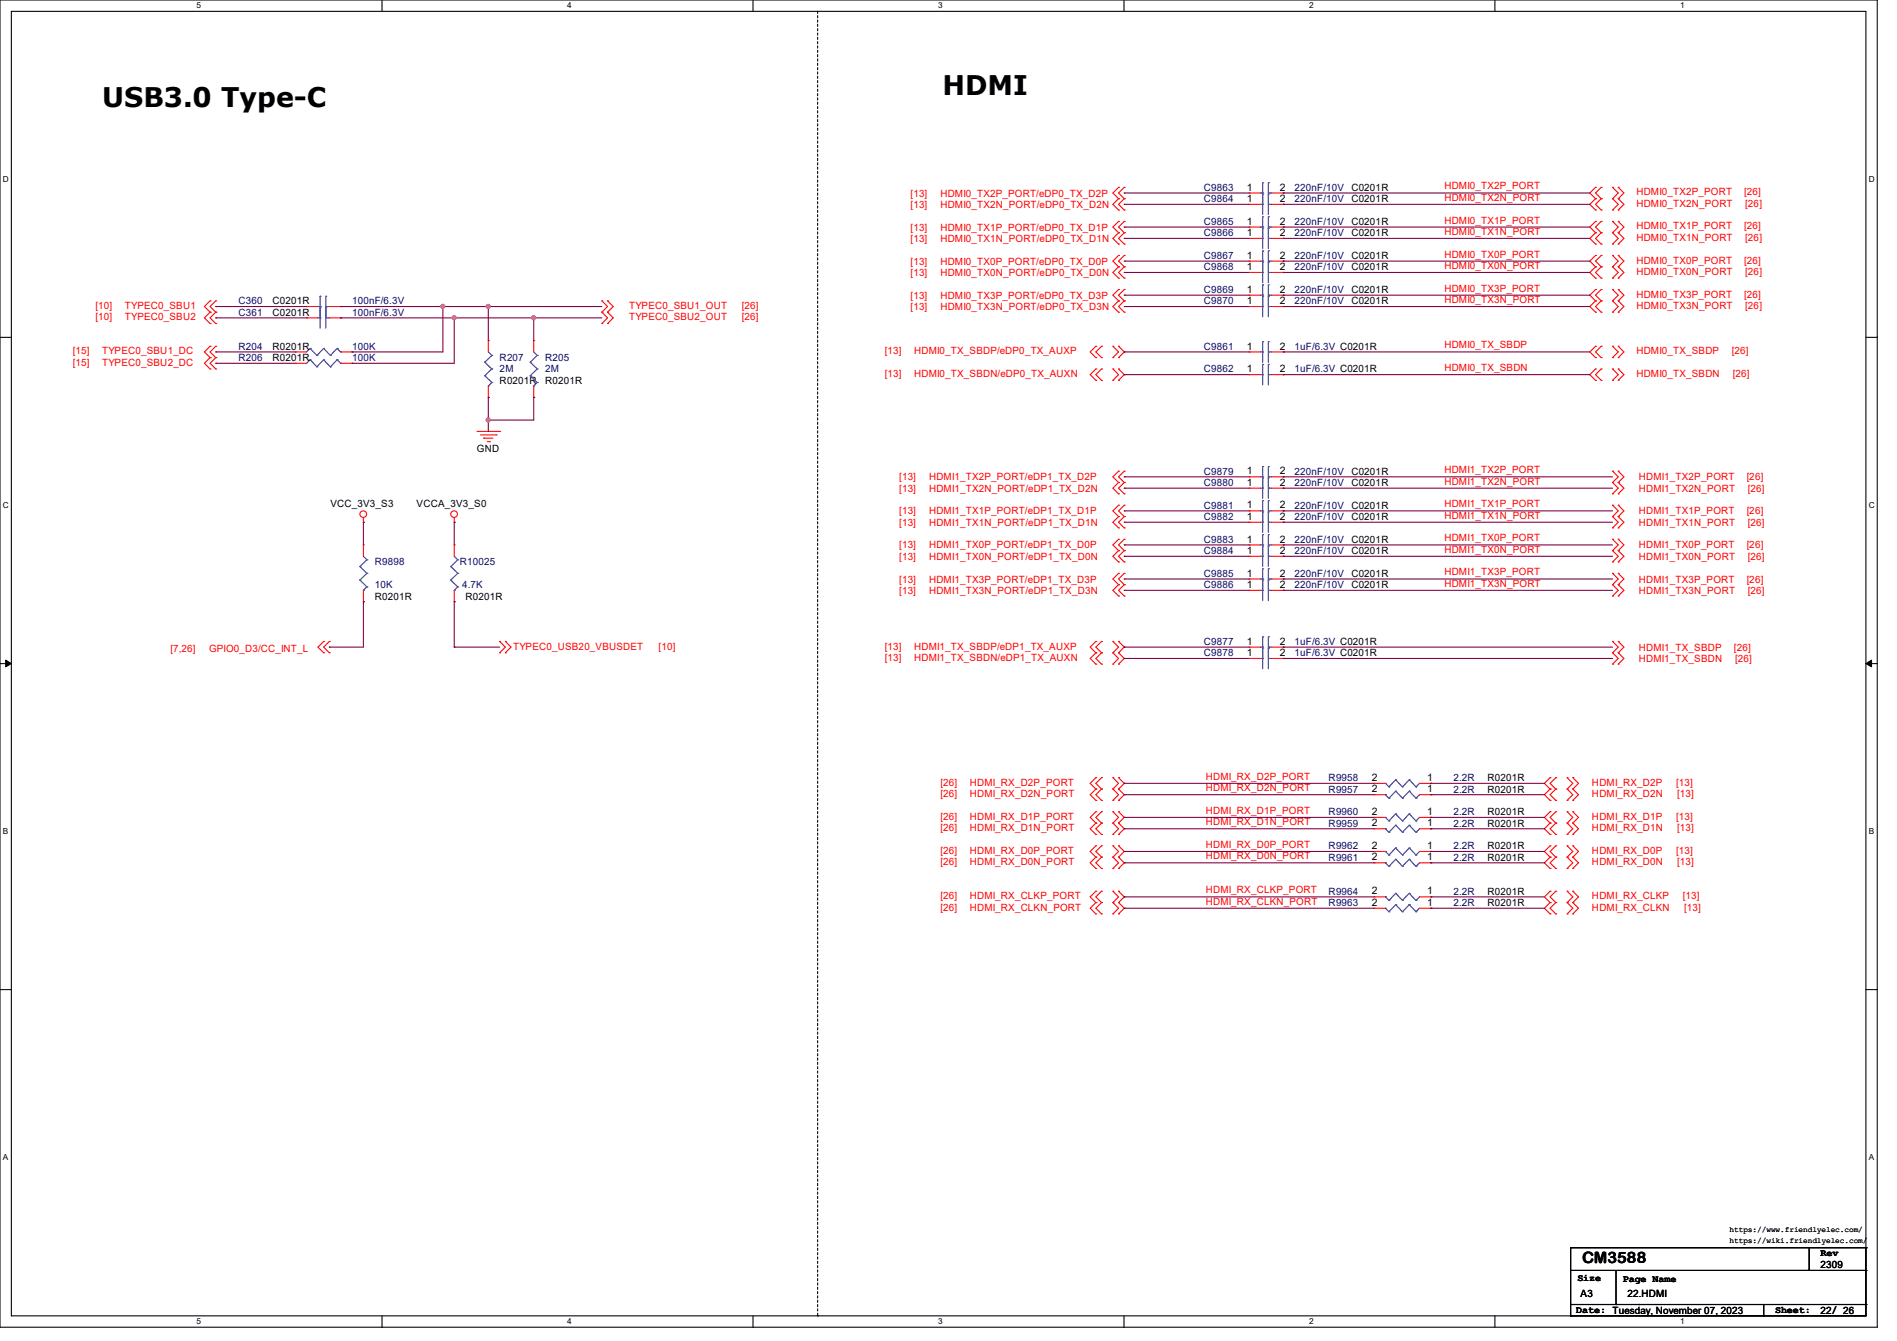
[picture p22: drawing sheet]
<svg xmlns="http://www.w3.org/2000/svg" width="297mm" height="210mm" viewBox="0 0 297 210" stroke-linecap="round" stroke-linejoin="round" font-family="sans-serif">
<defs><g id="words">
<g font-size="4.2">
<text x="16" y="16.7">USB3.0 Type-C</text>
<text x="147.6" y="14.9">HDMI</text>
</g>
<text font-size="2.5" x="247.7" y="197.7">CM3588</text>
<g font-size="1.6" fill="#000080">
<text x="188.5" y="29.9">C9863</text>
<text x="202.7" y="29.9">220nF/10V</text>
<text x="188.5" y="31.7">C9864</text>
<text x="188.5" y="35.2">C9865</text>
<text x="202.7" y="31.7">220nF/10V</text>
<text x="202.7" y="35.2">220nF/10V</text>
<text x="188.5" y="37">C9866</text>
<text x="188.5" y="40.6">C9867</text>
<text x="202.7" y="37">220nF/10V</text>
<text x="202.7" y="40.6">220nF/10V</text>
<text x="37.3" y="47.7">C360</text>
<text x="55.1" y="47.7">100nF/6.3V</text>
<text x="188.5" y="42.3">C9868</text>
<text x="188.5" y="47.7">C9870</text>
<text x="188.5" y="45.9">C9869</text>
<text x="202.7" y="42.3">220nF/10V</text>
<text x="202.7" y="47.7">220nF/10V</text>
<text x="202.7" y="45.9">220nF/10V</text>
<text x="37.3" y="49.4">C361</text>
<text x="55.1" y="49.4">100nF/6.3V</text>
<text x="37.3" y="56.6">R206</text>
<text x="37.3" y="54.8">R204</text>
<text x="55.1" y="56.6">100K</text>
<text x="55.1" y="54.8">100K</text>
<text x="78.2" y="56.6">R207</text>
<text x="78.2" y="58.3">2M</text>
<text x="85.3" y="56.6">R205</text>
<text x="85.3" y="58.3">2M</text>
<text x="188.5" y="54.8">C9861</text>
<text x="188.5" y="58.3">C9862</text>
<text x="202.7" y="54.8">1uF/6.3V C0201R</text>
<text x="202.7" y="58.3">1uF/6.3V C0201R</text>
<text x="188.5" y="74.3">C9879</text>
<text x="188.5" y="76.1">C9880</text>
<text x="202.7" y="74.3">220nF/10V</text>
<text x="202.7" y="76.1">220nF/10V</text>
<text x="188.5" y="81.4">C9882</text>
<text x="188.5" y="79.7">C9881</text>
<text x="202.7" y="81.4">220nF/10V</text>
<text x="202.7" y="79.7">220nF/10V</text>
<text x="58.7" y="88.6">R9898</text>
<text x="72" y="88.6">R10025</text>
<text x="188.5" y="86.8">C9884</text>
<text x="188.5" y="85">C9883</text>
<text x="202.7" y="86.8">220nF/10V</text>
<text x="202.7" y="85">220nF/10V</text>
<text x="58.7" y="92.1">10K</text>
<text x="72.3" y="92.1">4.7K</text>
<text x="188.5" y="90.3">C9885</text>
<text x="188.5" y="92.1">C9886</text>
<text x="202.7" y="90.3">220nF/10V</text>
<text x="202.7" y="92.1">220nF/10V</text>
<text x="188.5" y="101">C9877</text>
<text x="202.7" y="101">1uF/6.3V C0201R</text>
<text x="188.5" y="102.8">C9878</text>
<text x="202.7" y="102.8">1uF/6.3V C0201R</text>
<text x="208" y="124.1">R9957</text>
<text x="208" y="122.3">R9958</text>
<text x="227.6" y="124.1">2.2R</text>
<text x="227.6" y="122.3">2.2R</text>
<text x="208" y="129.5">R9959</text>
<text x="208" y="127.7">R9960</text>
<text x="227.6" y="129.5">2.2R</text>
<text x="227.6" y="127.7">2.2R</text>
<text x="208" y="133">R9962</text>
<text x="208" y="134.8">R9961</text>
<text x="227.6" y="133">2.2R</text>
<text x="227.6" y="134.8">2.2R</text>
<text x="208" y="141.9">R9963</text>
<text x="208" y="140.1">R9964</text>
<text x="227.6" y="141.9">2.2R</text>
<text x="227.6" y="140.1">2.2R</text>
</g>
<g font-size="1.6">
<text x="195.2" y="29.8">1</text>
<text x="200.4" y="29.8">2</text>
<text x="211.6" y="29.9">C0201R</text>
<text x="195.2" y="31.6">1</text>
<text x="195.2" y="35.2">1</text>
<text x="200.4" y="31.6">2</text>
<text x="200.4" y="35.2">2</text>
<text x="211.6" y="31.7">C0201R</text>
<text x="211.6" y="35.2">C0201R</text>
<text x="195.2" y="37">1</text>
<text x="195.2" y="40.5">1</text>
<text x="200.4" y="37">2</text>
<text x="200.4" y="40.5">2</text>
<text x="211.6" y="37">C0201R</text>
<text x="211.6" y="40.6">C0201R</text>
<text x="42.7" y="47.7">C0201R</text>
<text x="195.2" y="42.3">1</text>
<text x="195.2" y="47.6">1</text>
<text x="195.2" y="45.8">1</text>
<text x="200.4" y="42.3">2</text>
<text x="200.4" y="47.6">2</text>
<text x="200.4" y="45.8">2</text>
<text x="211.6" y="42.3">C0201R</text>
<text x="211.6" y="47.7">C0201R</text>
<text x="211.6" y="45.9">C0201R</text>
<text x="42.7" y="49.4">C0201R</text>
<text x="42.7" y="56.6">R0201R</text>
<text x="42.7" y="54.8">R0201R</text>
<text x="195.2" y="54.7">1</text>
<text x="195.2" y="58.3">1</text>
<text x="200.4" y="54.7">2</text>
<text x="200.4" y="58.3">2</text>
<text x="78.2" y="60.1">R0201R</text>
<text x="85.3" y="60.1">R0201R</text>
<text x="74.7" y="70.8">GND</text>
<text x="195.2" y="74.3">1</text>
<text x="195.2" y="76.1">1</text>
<text x="200.4" y="74.3">2</text>
<text x="200.4" y="76.1">2</text>
<text x="211.6" y="74.3">C0201R</text>
<text x="211.6" y="76.1">C0201R</text>
<text x="51.7" y="79.3">VCC_3V3_S3</text>
<text x="65.2" y="79.3">VCCA_3V3_S0</text>
<text x="195.2" y="81.4">1</text>
<text x="195.2" y="79.6">1</text>
<text x="200.4" y="81.4">2</text>
<text x="200.4" y="79.6">2</text>
<text x="211.6" y="81.4">C0201R</text>
<text x="211.6" y="79.7">C0201R</text>
<text x="195.2" y="86.7">1</text>
<text x="195.2" y="85">1</text>
<text x="200.4" y="86.7">2</text>
<text x="200.4" y="85">2</text>
<text x="211.6" y="86.8">C0201R</text>
<text x="211.6" y="85">C0201R</text>
<text x="58.7" y="93.9">R0201R</text>
<text x="72.9" y="93.9">R0201R</text>
<text x="195.2" y="90.3">1</text>
<text x="195.2" y="92.1">1</text>
<text x="200.4" y="90.3">2</text>
<text x="200.4" y="92.1">2</text>
<text x="211.6" y="90.3">C0201R</text>
<text x="211.6" y="92.1">C0201R</text>
<text x="195.2" y="101">1</text>
<text x="200.4" y="101">2</text>
<text x="195.2" y="102.7">1</text>
<text x="200.4" y="102.7">2</text>
<text x="214.8" y="124.1">2</text>
<text x="214.8" y="122.3">2</text>
<text x="223.5" y="124.1">1</text>
<text x="223.5" y="122.3">1</text>
<text x="232.9" y="124.1">R0201R</text>
<text x="232.9" y="122.3">R0201R</text>
<text x="214.8" y="129.4">2</text>
<text x="214.8" y="127.6">2</text>
<text x="223.5" y="129.4">1</text>
<text x="223.5" y="127.6">1</text>
<text x="232.9" y="129.5">R0201R</text>
<text x="232.9" y="127.7">R0201R</text>
<text x="214.8" y="133">2</text>
<text x="214.8" y="134.7">2</text>
<text x="223.5" y="133">1</text>
<text x="223.5" y="134.7">1</text>
<text x="232.9" y="133">R0201R</text>
<text x="232.9" y="134.8">R0201R</text>
<text x="214.8" y="141.9">2</text>
<text x="214.8" y="140.1">2</text>
<text x="223.5" y="141.9">1</text>
<text x="223.5" y="140.1">1</text>
<text x="232.9" y="141.9">R0201R</text>
<text x="232.9" y="140.1">R0201R</text>
<text x="285" y="196.7">Rev</text>
<text x="247" y="200.6">Size</text>
<text x="247.5" y="203.1">A3</text>
<text x="254.1" y="200.7">Page Name</text>
<text x="254.8" y="203.1">22.HDMI</text>
<text x="285" y="198.6">2309</text>
<text x="246.8" y="205.6">Date: Tuesday, November 07, 2023</text>
<text x="277.9" y="205.6">Sheet:</text>
<text x="285" y="205.7">22/ 26</text>
</g>
<g font-size="1.6" fill="#f00">
<text x="226.1" y="29.7">HDMI0_TX2P_PORT</text>
<text x="142.6" y="30.8">[13]</text>
<text x="142.6" y="32.6">[13]</text>
<text x="147.2" y="30.8">HDMI0_TX2P_PORT/eDP0_TX_D2P</text>
<text x="147.2" y="32.6">HDMI0_TX2N_PORT/eDP0_TX_D2N</text>
<text x="226.1" y="31.5">HDMI0_TX2N_PORT</text>
<text x="226.1" y="35">HDMI0_TX1P_PORT</text>
<text x="256.2" y="30.6">HDMI0_TX2P_PORT</text>
<text x="256.2" y="32.4">HDMI0_TX2N_PORT</text>
<text x="256.2" y="35.9">HDMI0_TX1P_PORT</text>
<text x="273.1" y="30.6">[26]</text>
<text x="273.1" y="35.9">[26]</text>
<text x="273.3" y="32.4">[26]</text>
<text x="142.6" y="36.1">[13]</text>
<text x="142.6" y="37.9">[13]</text>
<text x="142.6" y="41.4">[13]</text>
<text x="147.2" y="36.1">HDMI0_TX1P_PORT/eDP0_TX_D1P</text>
<text x="147.2" y="37.9">HDMI0_TX1N_PORT/eDP0_TX_D1N</text>
<text x="147.2" y="41.4">HDMI0_TX0P_PORT/eDP0_TX_D0P</text>
<text x="226.1" y="36.8">HDMI0_TX1N_PORT</text>
<text x="226.1" y="40.3">HDMI0_TX0P_PORT</text>
<text x="256.2" y="37.7">HDMI0_TX1N_PORT</text>
<text x="256.2" y="41.3">HDMI0_TX0P_PORT</text>
<text x="273.1" y="41.3">[26]</text>
<text x="273.3" y="37.7">[26]</text>
<text x="142.6" y="43.2">[13]</text>
<text x="142.6" y="46.8">[13]</text>
<text x="147.2" y="43.2">HDMI0_TX0N_PORT/eDP0_TX_D0N</text>
<text x="147.2" y="46.8">HDMI0_TX3P_PORT/eDP0_TX_D3P</text>
<text x="226.1" y="42.1">HDMI0_TX0N_PORT</text>
<text x="226.1" y="45.7">HDMI0_TX3P_PORT</text>
<text x="226.1" y="47.5">HDMI0_TX3N_PORT</text>
<text x="256.2" y="43.1">HDMI0_TX0N_PORT</text>
<text x="256.2" y="46.6">HDMI0_TX3P_PORT</text>
<text x="273.1" y="46.6">[26]</text>
<text x="273.3" y="43.1">[26]</text>
<text x="14.9" y="50.2">[10]</text>
<text x="14.9" y="48.4">[10]</text>
<text x="19.6" y="50.2">TYPEC0_SBU2</text>
<text x="19.6" y="48.4">TYPEC0_SBU1</text>
<text x="98.5" y="48.4">TYPEC0_SBU1_OUT</text>
<text x="98.5" y="50.2">TYPEC0_SBU2_OUT</text>
<text x="116.1" y="48.4">[26]</text>
<text x="116.1" y="50.2">[26]</text>
<text x="142.6" y="48.6">[13]</text>
<text x="147.2" y="48.6">HDMI0_TX3N_PORT/eDP0_TX_D3N</text>
<text x="256.2" y="48.4">HDMI0_TX3N_PORT</text>
<text x="273.3" y="48.4">[26]</text>
<text x="11.4" y="57.3">[15]</text>
<text x="11.4" y="55.5">[15]</text>
<text x="16" y="57.3">TYPEC0_SBU2_DC</text>
<text x="16" y="55.5">TYPEC0_SBU1_DC</text>
<text x="138.5" y="55.5">[13]</text>
<text x="138.5" y="59.1">[13]</text>
<text x="143.1" y="55.5">HDMI0_TX_SBDP/eDP0_TX_AUXP</text>
<text x="143.1" y="59.1">HDMI0_TX_SBDN/eDP0_TX_AUXN</text>
<text x="226.1" y="54.6">HDMI0_TX_SBDP</text>
<text x="226.1" y="58.1">HDMI0_TX_SBDN</text>
<text x="256.2" y="55.5">HDMI0_TX_SBDP</text>
<text x="256.2" y="59.1">HDMI0_TX_SBDN</text>
<text x="271.1" y="55.5">[26]</text>
<text x="271.3" y="59.1">[26]</text>
<text x="140.8" y="75.2">[13]</text>
<text x="140.8" y="77">[13]</text>
<text x="145.5" y="75.2">HDMI1_TX2P_PORT/eDP1_TX_D2P</text>
<text x="145.5" y="77">HDMI1_TX2N_PORT/eDP1_TX_D2N</text>
<text x="226.1" y="75.9">HDMI1_TX2N_PORT</text>
<text x="226.1" y="74.1">HDMI1_TX2P_PORT</text>
<text x="256.6" y="75.2">HDMI1_TX2P_PORT</text>
<text x="256.6" y="77">HDMI1_TX2N_PORT</text>
<text x="273.5" y="75.2">[26]</text>
<text x="273.6" y="77">[26]</text>
<text x="140.8" y="80.6">[13]</text>
<text x="140.8" y="82.3">[13]</text>
<text x="145.5" y="80.6">HDMI1_TX1P_PORT/eDP1_TX_D1P</text>
<text x="145.5" y="82.3">HDMI1_TX1N_PORT/eDP1_TX_D1N</text>
<text x="226.1" y="81.2">HDMI1_TX1N_PORT</text>
<text x="226.1" y="79.5">HDMI1_TX1P_PORT</text>
<text x="256.6" y="80.6">HDMI1_TX1P_PORT</text>
<text x="256.6" y="82.3">HDMI1_TX1N_PORT</text>
<text x="273.5" y="80.6">[26]</text>
<text x="273.6" y="82.3">[26]</text>
<text x="140.8" y="85.9">[13]</text>
<text x="140.8" y="87.7">[13]</text>
<text x="145.5" y="85.9">HDMI1_TX0P_PORT/eDP1_TX_D0P</text>
<text x="145.5" y="87.7">HDMI1_TX0N_PORT/eDP1_TX_D0N</text>
<text x="226.1" y="86.6">HDMI1_TX0N_PORT</text>
<text x="226.1" y="84.8">HDMI1_TX0P_PORT</text>
<text x="256.6" y="85.9">HDMI1_TX0P_PORT</text>
<text x="256.6" y="87.7">HDMI1_TX0N_PORT</text>
<text x="273.5" y="85.9">[26]</text>
<text x="273.6" y="87.7">[26]</text>
<text x="140.8" y="91.2">[13]</text>
<text x="140.8" y="93">[13]</text>
<text x="145.5" y="91.2">HDMI1_TX3P_PORT/eDP1_TX_D3P</text>
<text x="145.5" y="93">HDMI1_TX3N_PORT/eDP1_TX_D3N</text>
<text x="226.1" y="91.9">HDMI1_TX3N_PORT</text>
<text x="226.1" y="90.1">HDMI1_TX3P_PORT</text>
<text x="256.6" y="91.2">HDMI1_TX3P_PORT</text>
<text x="256.6" y="93">HDMI1_TX3N_PORT</text>
<text x="273.5" y="91.2">[26]</text>
<text x="273.6" y="93">[26]</text>
<text x="80.3" y="101.7">TYPEC0_USB20_VBUSDET</text>
<text x="103.1" y="101.7">[10]</text>
<text x="138.5" y="101.7">[13]</text>
<text x="143.1" y="101.7">HDMI1_TX_SBDP/eDP1_TX_AUXP</text>
<text x="256.6" y="101.9">HDMI1_TX_SBDP</text>
<text x="271.5" y="101.9">[26]</text>
<text x="26.7" y="102.1">[7,26]</text>
<text x="32.7" y="102.1">GPIO0_D3/CC_INT_L</text>
<text x="138.5" y="103.5">[13]</text>
<text x="143.1" y="103.5">HDMI1_TX_SBDN/eDP1_TX_AUXN</text>
<text x="256.6" y="103.7">HDMI1_TX_SBDN</text>
<text x="271.7" y="103.7">[26]</text>
<text x="147.2" y="123.1">[26]</text>
<text x="147.2" y="124.8">[26]</text>
<text x="151.8" y="123.1">HDMI_RX_D2P_PORT</text>
<text x="151.8" y="124.8">HDMI_RX_D2N_PORT</text>
<text x="188.8" y="123.9">HDMI_RX_D2N_PORT</text>
<text x="188.8" y="122.1">HDMI_RX_D2P_PORT</text>
<text x="249.3" y="123.1">HDMI_RX_D2P</text>
<text x="249.3" y="124.8">HDMI_RX_D2N</text>
<text x="262.4" y="123.1">[13]</text>
<text x="262.6" y="124.8">[13]</text>
<text x="147.2" y="128.4">[26]</text>
<text x="147.2" y="130.2">[26]</text>
<text x="151.8" y="128.4">HDMI_RX_D1P_PORT</text>
<text x="151.8" y="130.2">HDMI_RX_D1N_PORT</text>
<text x="188.8" y="127.5">HDMI_RX_D1P_PORT</text>
<text x="188.8" y="129.2">HDMI_RX_D1N_PORT</text>
<text x="249.3" y="130.2">HDMI_RX_D1N</text>
<text x="249.3" y="128.4">HDMI_RX_D1P</text>
<text x="262.4" y="128.4">[13]</text>
<text x="262.6" y="130.2">[13]</text>
<text x="147.2" y="133.7">[26]</text>
<text x="147.2" y="135.5">[26]</text>
<text x="151.8" y="133.7">HDMI_RX_D0P_PORT</text>
<text x="151.8" y="135.5">HDMI_RX_D0N_PORT</text>
<text x="188.8" y="134.6">HDMI_RX_D0N_PORT</text>
<text x="188.8" y="132.8">HDMI_RX_D0P_PORT</text>
<text x="249.3" y="135.5">HDMI_RX_D0N</text>
<text x="249.3" y="133.7">HDMI_RX_D0P</text>
<text x="262.4" y="133.7">[13]</text>
<text x="262.6" y="135.5">[13]</text>
<text x="147.2" y="140.8">[26]</text>
<text x="147.2" y="142.6">[26]</text>
<text x="151.8" y="140.8">HDMI_RX_CLKP_PORT</text>
<text x="151.8" y="142.6">HDMI_RX_CLKN_PORT</text>
<text x="188.8" y="139.9">HDMI_RX_CLKP_PORT</text>
<text x="188.8" y="141.7">HDMI_RX_CLKN_PORT</text>
<text x="249.3" y="142.6">HDMI_RX_CLKN</text>
<text x="249.3" y="140.8">HDMI_RX_CLKP</text>
<text x="263.5" y="140.8">[13]</text>
<text x="263.7" y="142.6">[13]</text>
</g>
<g font-size="1.3">
<text x="30.8" y="1.3">5</text>
<text x="88.8" y="1.3">4</text>
<text x="146.9" y="1.3">3</text>
<text x="205" y="1.3">2</text>
<text x="263.1" y="1.3">1</text>
<text x=".5" y="28.4">D</text>
<text x="292.6" y="28.4">D</text>
<text x=".5" y="79.5">C</text>
<text x="292.6" y="79.5">C</text>
<text x=".5" y="130.6">B</text>
<text x="292.6" y="130.6">B</text>
<text x=".5" y="181.7">A</text>
<text x="292.6" y="181.7">A</text>
<text x="30.8" y="207.4">5</text>
<text x="88.8" y="207.4">4</text>
<text x="146.9" y="207.4">3</text>
<text x="205" y="207.4">2</text>
<text x="263.1" y="207.4">1</text>
</g>
<g font-size="1.2">
<text x="270.8" y="194.6">https://wiki.friendlyelec.com/</text>
<text x="270.8" y="192.9">https://www.friendlyelec.com/</text>
</g>
</g></defs>
<path d="M0 0h293.9v207.9h-293.9zM1.8 1.8h290.3v204.3h-290.3z" fill="none" stroke="#000" stroke-width=".17"/>
<g fill="#fff">
<path d="M30.8 .2h.7v1.4h-.7z"/>
<path d="M30.8 206.2h.7v1.4h-.7z"/>
</g>
<path d="M59.8 0v1.8M59.8 206.1v1.8" fill="none" stroke="#000" stroke-width=".17"/>
<g fill="#fff">
<path d="M88.8 .2h.7v1.4h-.7z"/>
<path d="M88.8 206.2h.7v1.4h-.7z"/>
</g>
<path d="M117.9 0v1.8M117.9 206.1v1.8" fill="none" stroke="#000" stroke-width=".17"/>
<g fill="#fff">
<path d="M146.9 .2h.7v1.4h-.7z"/>
<path d="M146.9 206.2h.7v1.4h-.7z"/>
</g>
<path d="M176 0v1.8M176 206.1v1.8" fill="none" stroke="#000" stroke-width=".17"/>
<g fill="#fff">
<path d="M205 .2h.7v1.4h-.7z"/>
<path d="M205 206.2h.7v1.4h-.7z"/>
</g>
<path d="M234.1 0v1.8M234.1 206.1v1.8" fill="none" stroke="#000" stroke-width=".17"/>
<g fill="#fff">
<path d="M263.1 .2h.6v1.4h-.6z"/>
<path d="M263.1 206.2h.6v1.4h-.6z"/>
<path d="M.5 27.3h.9v1.4h-.9z"/>
<path d="M292.6 27.3h.9v1.4h-.9z"/>
<path d="M.5 78.4h.9v1.4h-.9z"/>
<path d="M292.6 78.4h.9v1.4h-.9z"/>
</g>
<path d="M0 52.8h1.8M292.1 52.8h1.8" fill="none" stroke="#000" stroke-width=".17"/>
<g fill="#fff">
<path d="M.5 129.5h.8v1.4h-.8z"/>
<path d="M292.6 129.5h.8v1.4h-.8z"/>
</g>
<path d="M0 103.9h1.8M292.1 103.9h1.8" fill="none" stroke="#000" stroke-width=".17"/>
<path d="M.9 103.4l.9 .5-.9 .5zM292.1 103.9l.9-.5v1z" fill="#000" stroke="#000" stroke-width=".16"/>
<g fill="#fff">
<path d="M.5 180.5h.8v1.4h-.8z"/>
<path d="M292.6 180.5h.8v1.4h-.8z"/>
</g>
<g fill="none" stroke="#000" stroke-width=".17">
<path d="M0 155h1.8M292.1 155h1.8M245.9 195.4h.1M245.9 199h46.2M245.9 195.4v10.7M245.9 195.4h46.2M253 199v5.3M283.3 199h.1M283.3 195.4v3.6M292.1 199h.1M292.1 195.4h.1M292.1 195.4v10.7h-46.2"/>
<path d="M245.9 206.1h.1M245.9 204.3h46.2M253 204.3h.1M256.6 204.3h.1M276.1 206.1h.1M276.1 204.3v1.8M292.1 204.3h.1"/>
</g>
<path d="M128 1.8v204.3M128 206.1h.1" fill="none" stroke="#000" stroke-width=".17" stroke-dasharray=".3 .3"/>
<g fill="none" stroke="#f00" stroke-width=".17">
<path d="M175.1 31.1h.1M175.1 29.3h.1M175.1 32.9h.1M175.1 36.4h.1M175.1 34.7h.1M175.1 38.2h.1M175.1 29.3l-.9 .9 .9 .9M175.1 31.1l-.9 .9 .9 .9M175.1 34.7l-.9 .9 .9 .8M175.1 36.4l-.9 .9 .9 .9M176 31.1h.1M176 29.3h.1"/>
<path d="M176 32.9h.1M176 36.4h.1M176 34.7h.1M176 38.2h.1M176 29.3l-.9 .9 .9 .9M176 31.1l-.9 .9 .9 .9M176 34.7l-.9 .9 .9 .8M176 36.4l-.9 .9 .9 .9M195.6 30.2h.1M195.6 32h.1M195.6 37.3h.1M195.6 35.6h.1"/>
<path d="M195.6 30.2h1.8M195.6 32h1.8M195.6 37.3h1.8M195.6 35.6h1.8M199.1 30.2h1.8M199.1 32h1.8M199.1 37.3h1.8M199.1 35.6h1.8M200.9 30.2h.1M200.9 32h.1M200.9 37.3h.1M200.9 35.6h.1"/>
<path d="M249.8 29.3h.1M249.8 31.1h.1M249.8 32.9h.1M249.8 34.7h.1M249.8 36.4h.1M249.8 38.2h.1M249.8 29.3l-.9 .9 .9 .9M249.8 34.7l-.9 .9 .9 .8M249.8 31.1l-.9 .9 .9 .9M249.8 36.4l-.9 .9 .9 .9M250.7 31.1h.1M250.7 29.3h.1"/>
<path d="M250.7 32.9h.1M250.7 36.4h.1M250.7 34.7h.1M250.7 38.2h.1M250.7 29.3l-.9 .9 .9 .9M250.7 31.1l-.9 .9 .9 .9M250.7 34.7l-.9 .9 .9 .8M250.7 36.4l-.9 .9 .9 .9M252.5 31.1h.1M252.5 29.3h.1M252.5 32.9h.1M252.5 36.4h.1"/>
<path d="M252.5 34.7h.1M252.5 38.2h.1M252.5 29.3l.9 .9-.9 .9M252.5 31.1l.9 .9-.9 .9M252.5 34.7l.9 .9-.9 .8M252.5 36.4l.9 .9-.9 .9M253.4 31.1h.1M253.4 29.3h.1M253.4 32.9h.1M253.4 36.4h.1M253.4 34.7h.1M253.4 38.2h.1"/>
<path d="M253.4 29.3l.9 .9-.9 .9M253.4 36.4l.9 .9-.9 .9M253.4 31.1l.9 .9-.9 .9M253.4 34.7l.9 .9-.9 .8M32.9 50.7h.1M32.9 48.9h.1M32.9 47.1h.1M32.9 57.8h.1M32.9 56h.1M32.9 54.2h.1M32.9 48.9l-.9 .9 .9 .9M32.9 47.1l-.9 .9 .9 .9"/>
<path d="M32.9 56l-.9 .9 .9 .9M32.9 54.2l-.9 .9 .9 .9M33.8 50.7h.1M33.8 48.9h.1M33.8 47.1h.1M33.8 57.8h.1M33.8 56h.1M33.8 54.2h.1M33.8 48.9l-.9 .9 .9 .9M33.8 47.1l-.9 .9 .9 .9M33.8 56l-.9 .9 .9 .9M33.8 54.2l-.9 .9 .9 .9"/>
<path d="M46.2 56.9h.1M46.2 55.1h.1M46.2 55.1h1.8M46.2 56.9h1.8M48 49.8h.1M48 48h.1M48 48h1.8M48 49.8h1.8M51.6 48h1.7M51.6 49.8h1.7M53.3 49.8h.1M53.3 48h.1"/>
<path d="M53.3 55.1h1.8M53.3 56.9h1.8M55.1 56.9h.1M55.1 55.1h.1M76.5 53.3h.1M76.5 53.3v1.8M83.6 53.3h.1M83.6 53.3v1.8M94.2 48.9h.1M94.2 47.1h.1M94.2 50.7h.1M94.2 47.1l.9 .9-.9 .9"/>
<path d="M94.2 48.9l.9 .9-.9 .9M95.1 48.9h.1M95.1 47.1h.1M95.1 50.7h.1M95.1 47.1l.9 .9-.9 .9M95.1 48.9l.9 .9-.9 .9M171.6 56h.1M171.6 54.2h.1M171.6 59.6h.1M171.6 57.8h.1M171.6 54.2l-.9 .9 .9 .9M171.6 57.8l-.9 .9 .9 .9"/>
<path d="M172.5 56h.1M172.5 54.2h.1M172.5 59.6h.1M172.5 57.8h.1M172.5 57.8l-.9 .9 .9 .9M172.5 54.2l-.9 .9 .9 .9M174.2 56h.1M174.2 54.2h.1M174.2 59.6h.1M174.2 57.8h.1M174.2 54.2l.9 .9-.9 .9M174.2 57.8l.9 .9-.9 .9"/>
<path d="M175.1 54.2h.1M175.1 56h.1M175.1 57.8h.1M175.1 59.6h.1M175.1 41.8h.1M175.1 40h.1M175.1 43.6h.1M175.1 47.1h.1M175.1 45.3h.1M175.1 48.9h.1M175.1 54.2l.9 .9-.9 .9M175.1 57.8l.9 .9-.9 .9"/>
<path d="M175.1 40l-.9 .9 .9 .9M175.1 41.8l-.9 .9 .9 .9M175.1 45.3l-.9 .9 .9 .9M175.1 47.1l-.9 .9 .9 .9M176 41.8h.1M176 40h.1M176 43.6h.1M176 47.1h.1M176 45.3h.1M176 48.9h.1M176 40l-.9 .9 .9 .9M176 41.8l-.9 .9 .9 .9"/>
<path d="M176 45.3l-.9 .9 .9 .9M176 47.1l-.9 .9 .9 .9M195.6 42.7h.1M195.6 48h.1M195.6 55.1h.1M195.6 58.7h.1M195.6 40.9h.1M195.6 46.2h.1M195.6 42.7h1.8M195.6 48h1.8M195.6 55.1h1.8M195.6 58.7h1.8"/>
<path d="M195.6 40.9h1.8M195.6 46.2h1.8M199.1 42.7h1.8M199.1 48h1.8M199.1 55.1h1.8M199.1 58.7h1.8M199.1 40.9h1.8M199.1 46.2h1.8M200.9 42.7h.1M200.9 48h.1M200.9 55.1h.1M200.9 58.7h.1"/>
<path d="M200.9 40.9h.1M200.9 46.2h.1M249.8 54.2h.1M249.8 56h.1M249.8 57.8h.1M249.8 59.6h.1M249.8 40h.1M249.8 41.8h.1M249.8 43.6h.1M249.8 45.3h.1M249.8 47.1h.1M249.8 48.9h.1"/>
<path d="M249.8 54.2l-.9 .9 .9 .9M249.8 57.8l-.9 .9 .9 .9M249.8 40l-.9 .9 .9 .9M249.8 41.8l-.9 .9 .9 .9M249.8 45.3l-.9 .9 .9 .9M249.8 47.1l-.9 .9 .9 .9M250.7 56h.1M250.7 54.2h.1M250.7 59.6h.1M250.7 57.8h.1M250.7 41.8h.1M250.7 40h.1"/>
<path d="M250.7 43.6h.1M250.7 47.1h.1M250.7 45.3h.1M250.7 48.9h.1M250.7 54.2l-.9 .9 .9 .9M250.7 57.8l-.9 .9 .9 .9M250.7 40l-.9 .9 .9 .9M250.7 41.8l-.9 .9 .9 .9M250.7 45.3l-.9 .9 .9 .9M250.7 47.1l-.9 .9 .9 .9M252.5 56h.1M252.5 54.2h.1"/>
<path d="M252.5 59.6h.1M252.5 57.8h.1M252.5 41.8h.1M252.5 40h.1M252.5 43.6h.1M252.5 47.1h.1M252.5 45.3h.1M252.5 48.9h.1M252.5 57.8l.9 .9-.9 .9M252.5 54.2l.9 .9-.9 .9M252.5 40l.9 .9-.9 .9M252.5 41.8l.9 .9-.9 .9"/>
<path d="M252.5 45.3l.9 .9-.9 .9M252.5 47.1l.9 .9-.9 .9M253.4 56h.1M253.4 54.2h.1M253.4 59.6h.1M253.4 57.8h.1M253.4 41.8h.1M253.4 40h.1M253.4 43.6h.1M253.4 47.1h.1M253.4 45.3h.1M253.4 48.9h.1"/>
<path d="M253.4 54.2l.9 .9-.9 .9M253.4 57.8l.9 .9-.9 .9M253.4 40l.9 .9-.9 .9M253.4 41.8l.9 .9-.9 .9M253.4 47.1l.9 .9-.9 .9M253.4 45.3l.9 .9-.9 .9M74.7 67.6h3.5M75.2 68.1h2.5M75.7 68.6h.1M75.7 68.6h1.5M76.3 69.2h.3M76.5 62.2h.1"/>
<path d="M76.5 60.5v1.7M76.6 69.2h.1M77.7 68.1h.1M78.2 67.6h.1M83.6 62.2h.1M83.6 60.5v1.7M175.1 75.6h.1M175.1 73.8h.1M175.1 77.3h.1M175.1 79.1h.1M175.1 73.8l-.9 .9 .9 .9M175.1 75.6l-.9 .9 .9 .8"/>
<path d="M175.1 79.1l-.9 .9 .9 .9M176 75.6h.1M176 73.8h.1M176 77.3h.1M176 79.1h.1M176 73.8l-.9 .9 .9 .9M176 75.6l-.9 .9 .9 .8M176 79.1l-.9 .9 .9 .9M195.6 74.7h.1M195.6 76.5h.1M195.6 74.7h1.8M195.6 76.5h1.8"/>
<path d="M199.1 74.7h1.8M199.1 76.5h1.8M200.9 74.7h.1M200.9 76.5h.1M252.5 75.6h.1M252.5 73.8h.1M252.5 77.3h.1M252.5 79.1h.1M252.5 73.8l.9 .9-.9 .9M252.5 75.6l.9 .9-.9 .8M252.5 79.1l.9 .9-.9 .9M253.4 75.6h.1"/>
<path d="M253.4 73.8h.1M253.4 77.3h.1M253.4 79.1h.1M253.4 73.8l.9 .9-.9 .9M253.4 75.6l.9 .9-.9 .8M253.4 79.1l.9 .9-.9 .9M56.9 81.8h.1M56.9 85.3h.1M56.9 94.2h.1M56.9 81.1v.7M56.9 85.3v1.8M56.9 92.5v1.7"/>
<path d="M71.1 81.8h.1M71.1 85.3h.1M71.1 94.2h.1M71.1 81.1v.7M71.1 85.3v1.8M71.1 92.5v1.7M175.1 80.9h.1M175.1 86.2h.1M175.1 84.5h.1M175.1 82.7h.1M175.1 88h.1M175.1 91.6h.1"/>
<path d="M175.1 89.8h.1M175.1 93.3h.1M175.1 84.5l-.9 .8 .9 .9M175.1 80.9l-.9 .9 .9 .9M175.1 86.2l-.9 .9 .9 .9M175.1 89.8l-.9 .9 .9 .9M175.1 91.6l-.9 .9 .9 .8M176 80.9h.1M176 86.2h.1M176 84.5h.1M176 82.7h.1M176 88h.1"/>
<path d="M176 91.6h.1M176 89.8h.1M176 93.3h.1M176 84.5l-.9 .8 .9 .9M176 80.9l-.9 .9 .9 .9M176 86.2l-.9 .9 .9 .9M176 89.8l-.9 .9 .9 .9M176 91.6l-.9 .9 .9 .8M195.6 81.8h.1M195.6 90.7h.1M195.6 80h.1M195.6 92.5h.1"/>
<path d="M195.6 87.1h.1M195.6 85.3h.1M195.6 81.8h1.8M195.6 90.7h1.8M195.6 80h1.8M195.6 92.5h1.8M195.6 87.1h1.8M195.6 85.3h1.8M199.1 81.8h1.8M199.1 90.7h1.8M199.1 80h1.8M199.1 92.5h1.8"/>
<path d="M199.1 87.1h1.8M199.1 85.3h1.8M200.9 81.8h.1M200.9 90.7h.1M200.9 80h.1M200.9 92.5h.1M200.9 87.1h.1M200.9 85.3h.1M252.5 80.9h.1M252.5 82.7h.1M252.5 86.2h.1M252.5 84.5h.1"/>
<path d="M252.5 88h.1M252.5 91.6h.1M252.5 89.8h.1M252.5 93.3h.1M252.5 80.9l.9 .9-.9 .9M252.5 84.5l.9 .8-.9 .9M252.5 86.2l.9 .9-.9 .9M252.5 89.8l.9 .9-.9 .9M252.5 91.6l.9 .9-.9 .8M253.4 80.9h.1M253.4 82.7h.1M253.4 86.2h.1"/>
<path d="M253.4 84.5h.1M253.4 88h.1M253.4 91.6h.1M253.4 89.8h.1M253.4 93.3h.1M253.4 80.9l.9 .9-.9 .9M253.4 84.5l.9 .8-.9 .9M253.4 86.2l.9 .9-.9 .9M253.4 89.8l.9 .9-.9 .9M253.4 91.6l.9 .9-.9 .8M50.7 102.2h.1M50.7 100.5h.1"/>
<path d="M50.7 100.5l-.9 .8 .9 .9M51.6 102.2h.1M51.6 100.5h.1M51.6 100.5l-.9 .8 .9 .9M78.2 102.2h.1M78.2 100.5h.1M78.2 100.5l.9 .8-.9 .9M79.1 102.2h.1M79.1 100.5h.1M79.1 100.5l.9 .8-.9 .9M171.6 104h.1M171.6 102.2h.1"/>
<path d="M171.6 100.5h.1M171.6 102.2l-.9 .9 .9 .9M171.6 100.5l-.9 .8 .9 .9M172.5 104h.1M172.5 102.2h.1M172.5 100.5h.1M172.5 102.2l-.9 .9 .9 .9M172.5 100.5l-.9 .8 .9 .9M174.2 104h.1M174.2 102.2h.1M174.2 100.5h.1M174.2 102.2l.9 .9-.9 .9"/>
<path d="M174.2 100.5l.9 .8-.9 .9M175.1 102.2h.1M175.1 104h.1M175.1 100.5h.1M175.1 102.2l.9 .9-.9 .9M175.1 100.5l.9 .8-.9 .9M195.6 103.1h.1M195.6 101.3h.1M195.6 103.1h1.8M195.6 101.3h1.8M199.1 103.1h1.8M199.1 101.3h1.8"/>
<path d="M200.9 103.1h.1M200.9 101.3h.1M252.5 102.2h.1M252.5 100.5h.1M252.5 104h.1M252.5 100.5l.9 .8-.9 .9M252.5 102.2l.9 .9-.9 .9M253.4 102.2h.1M253.4 100.5h.1M253.4 104h.1M253.4 100.5l.9 .8-.9 .9M253.4 102.2l.9 .9-.9 .9"/>
<path d="M171.6 123.6h.1M171.6 121.8h.1M171.6 125.3h.1M171.6 128.9h.1M171.6 127.1h.1M171.6 130.7h.1M171.6 134.2h.1M171.6 132.5h.1M171.6 136h.1M171.6 139.6h.1M171.6 132.5l-.9 .8 .9 .9M171.6 127.1l-.9 .9 .9 .9"/>
<path d="M171.6 121.8l-.9 .9 .9 .9M171.6 128.9l-.9 .9 .9 .9M171.6 123.6l-.9 .9 .9 .8M171.6 134.2l-.9 .9 .9 .9M171.6 139.6l-.9 .9 .9 .9M172.5 123.6h.1M172.5 121.8h.1M172.5 125.3h.1M172.5 128.9h.1M172.5 127.1h.1M172.5 130.7h.1M172.5 134.2h.1"/>
<path d="M172.5 132.5h.1M172.5 136h.1M172.5 139.6h.1M172.5 132.5l-.9 .8 .9 .9M172.5 121.8l-.9 .9 .9 .9M172.5 127.1l-.9 .9 .9 .9M172.5 123.6l-.9 .9 .9 .8M172.5 128.9l-.9 .9 .9 .9M172.5 134.2l-.9 .9 .9 .9M172.5 139.6l-.9 .9 .9 .9M174.2 123.6h.1M174.2 121.8h.1"/>
<path d="M174.2 125.3h.1M174.2 128.9h.1M174.2 127.1h.1M174.2 130.7h.1M174.2 134.2h.1M174.2 132.5h.1M174.2 136h.1M174.2 139.6h.1M174.2 128.9l.9 .9-.9 .9M174.2 132.5l.9 .8-.9 .9M174.2 121.8l.9 .9-.9 .9M174.2 123.6l.9 .9-.9 .8"/>
<path d="M174.2 127.1l.9 .9-.9 .9M174.2 134.2l.9 .9-.9 .9M174.2 139.6l.9 .9-.9 .9M175.1 121.8h.1M175.1 123.6h.1M175.1 125.3h.1M175.1 127.1h.1M175.1 128.9h.1M175.1 130.7h.1M175.1 132.5h.1M175.1 134.2h.1M175.1 136h.1"/>
<path d="M175.1 139.6h.1M175.1 127.1l.9 .9-.9 .9M175.1 121.8l.9 .9-.9 .9M175.1 123.6l.9 .9-.9 .8M175.1 132.5l.9 .8-.9 .9M175.1 128.9l.9 .9-.9 .9M175.1 134.2l.9 .9-.9 .9M175.1 139.6l.9 .9-.9 .9M215.1 129.8h.1M215.1 128h.1M215.1 124.5h.1M215.1 122.7h.1"/>
<path d="M215.1 133.3h.1M215.1 135.1h.1M215.1 129.8h1.8M215.1 128h1.8M215.1 124.5h1.8M215.1 122.7h1.8M215.1 133.3h1.8M215.1 135.1h1.8M222.2 129.8h1.8M222.2 128h1.8M222.2 124.5h1.8M222.2 122.7h1.8"/>
<path d="M222.2 133.3h1.8M222.2 135.1h1.8M224 129.8h.1M224 128h.1M224 124.5h.1M224 122.7h.1M224 133.3h.1M224 135.1h.1M242.7 121.8h.1M242.7 123.6h.1M242.7 125.3h.1M242.7 128.9h.1"/>
<path d="M242.7 130.7h.1M242.7 127.1h.1M242.7 134.2h.1M242.7 136h.1M242.7 132.5h.1M242.7 139.6h.1M242.7 121.8l-.9 .9 .9 .9M242.7 127.1l-.9 .9 .9 .9M242.7 123.6l-.9 .9 .9 .8M242.7 128.9l-.9 .9 .9 .9M242.7 134.2l-.9 .9 .9 .9M242.7 132.5l-.9 .8 .9 .9"/>
<path d="M242.7 139.6l-.9 .9 .9 .9M243.6 123.6h.1M243.6 121.8h.1M243.6 125.3h.1M243.6 130.7h.1M243.6 128.9h.1M243.6 127.1h.1M243.6 136h.1M243.6 134.2h.1M243.6 132.5h.1M243.6 139.6h.1M243.6 121.8l-.9 .9 .9 .9"/>
<path d="M243.6 123.6l-.9 .9 .9 .8M243.6 127.1l-.9 .9 .9 .9M243.6 128.9l-.9 .9 .9 .9M243.6 132.5l-.9 .8 .9 .9M243.6 134.2l-.9 .9 .9 .9M243.6 139.6l-.9 .9 .9 .9M245.4 123.6h.1M245.4 121.8h.1M245.4 125.3h.1M245.4 130.7h.1M245.4 128.9h.1M245.4 127.1h.1"/>
<path d="M245.4 136h.1M245.4 134.2h.1M245.4 132.5h.1M245.4 139.6h.1M245.4 121.8l.9 .9-.9 .9M245.4 127.1l.9 .9-.9 .9M245.4 123.6l.9 .9-.9 .8M245.4 132.5l.9 .8-.9 .9M245.4 128.9l.9 .9-.9 .9M245.4 134.2l.9 .9-.9 .9M245.4 139.6l.9 .9-.9 .9M246.3 123.6h.1"/>
<path d="M246.3 121.8h.1M246.3 125.3h.1M246.3 130.7h.1M246.3 128.9h.1M246.3 127.1h.1M246.3 136h.1M246.3 134.2h.1M246.3 132.5h.1M246.3 139.6h.1M246.3 127.1l.8 .9-.8 .9M246.3 121.8l.8 .9-.8 .9M246.3 123.6l.8 .9-.8 .8"/>
<path d="M246.3 134.2l.8 .9-.8 .9M246.3 128.9l.8 .9-.8 .9M246.3 132.5l.8 .8-.8 .9M246.3 139.6l.8 .9-.8 .9M171.6 141.4h.1M171.6 143.1h.1M171.6 141.4l-.9 .8 .9 .9M172.5 141.4h.1M172.5 143.1h.1M172.5 141.4l-.9 .8 .9 .9M174.2 141.4h.1M174.2 143.1h.1"/>
<path d="M174.2 141.4l.9 .8-.9 .9M175.1 141.4h.1M175.1 143.1h.1M175.1 141.4l.9 .8-.9 .9M215.1 142.2h.1M215.1 140.5h.1M215.1 142.2h1.8M215.1 140.5h1.8M222.2 142.2h1.8M222.2 140.5h1.8M224 142.2h.1M224 140.5h.1"/>
<path d="M242.7 141.4h.1M242.7 143.1h.1M242.7 141.4l-.9 .8 .9 .9M243.6 143.1h.1M243.6 141.4h.1M243.6 141.4l-.9 .8 .9 .9M245.4 143.1h.1M245.4 141.4h.1M245.4 141.4l.9 .8-.9 .9M246.3 143.1h.1M246.3 141.4h.1M246.3 141.4l.8 .8-.8 .9"/>
<circle cx="56.9" cy="80.5" r=".52"/>
<circle cx="71.1" cy="80.5" r=".52"/>
</g>
<g fill="none" stroke="#00f" stroke-width=".17">
<path d="M197.4 30.2h.3M197.4 32h.3M197.4 37.3h.3M197.4 35.6h.3M197.7 30.2h.1M197.7 28.6h.1M197.7 32h.1M197.7 30.4h.1M197.7 37.3h.1M197.7 35.7h.1M197.7 35.6h.1M197.7 34h.1"/>
<path d="M197.7 39.3h.1M197.7 28.6v5M197.7 34v4.9M197.7 39.3v5M198.6 28.6h.1M198.6 30.2h.1M198.6 30.4h.1M198.6 32h.1M198.6 35.7h.1M198.6 37.3h.1M198.6 34h.1M198.6 35.6h.1"/>
<path d="M198.6 39.3h.1M198.6 30.2h.5M198.6 28.6v5M198.6 34v4.9M198.6 39.3v5M198.6 32h.5M198.6 37.3h.5M198.6 35.6h.5M48.6 56.3h.1M48.6 54.6h.1M48.6 56.3l-.6 .6M48.6 56.3l1 1.1"/>
<path d="M48.6 54.6l-.6 .5M48.6 54.6l1 1.1M49.6 57.4h.1M49.6 55.7h.1M49.8 48h.3M49.8 49.8h.3M50.1 49.8h.1M50.1 48.2h.1M50.1 48h.1M50.1 46.4h.1M50.1 46.4v5M50.7 56.3h.1"/>
<path d="M50.7 54.6h.1M50.7 56.3l-1.1 1.1M50.7 56.3l1 1.1M50.7 54.6l-1.1 1.1M50.7 54.6l1 1.1M51 48.2h.1M51 49.8h.1M51 46.4h.1M51 48h.1M51 48h.6M51 49.8h.6M51 46.4v5"/>
<path d="M51.7 57.4h.1M51.7 55.7h.1M52.8 56.3h.1M52.8 54.6h.1M52.8 56.3l-1.1 1.1M52.8 56.3l.5 .6M52.8 54.6l-1.1 1.1M52.8 54.6l.5 .5M53.3 56.9h.1M53.3 55.1h.1M75.9 56.7h.1M75.9 58.8h.1"/>
<path d="M75.9 56.7l1.1 1.1M75.9 58.8l1.1 1.1M76.5 55.1l.5 .6M77 55.7h.1M77 57.8h.1M77 59.9h.1M77 55.7l-1.1 1M77 57.8l-1.1 1M77 59.9l-.5 .6M83 56.7h.1M83 58.8h.1M83 56.7l1.1 1.1"/>
<path d="M83 58.8l1.1 1.1M83.6 55.1l.5 .6M84.1 55.7h.1M84.1 57.8h.1M84.1 59.9h.1M84.1 55.7l-1.1 1M84.1 57.8l-1.1 1M84.1 59.9l-.5 .6M197.4 42.7h.3M197.4 48h.3M197.4 55.1h.3M197.4 58.7h.3"/>
<path d="M197.4 40.9h.3M197.4 46.2h.3M197.7 42.7h.1M197.7 41.1h.1M197.7 48h.1M197.7 46.4h.1M197.7 55.1h.1M197.7 53.5h.1M197.7 58.7h.1M197.7 57.1h.1M197.7 40.9h.1M197.7 46.2h.1"/>
<path d="M197.7 44.6h.1M197.7 44.6v5M197.7 53.5v3.2M197.7 57.1v3.2M198.6 41.1h.1M198.6 42.7h.1M198.6 46.4h.1M198.6 48h.1M198.6 53.5h.1M198.6 55.1h.1M198.6 57.1h.1M198.6 58.7h.1"/>
<path d="M198.6 40.9h.1M198.6 44.6h.1M198.6 46.2h.1M198.6 44.6v5M198.6 53.5v3.2M198.6 57.1v3.2M198.6 42.7h.5M198.6 48h.5M198.6 55.1h.5M198.6 58.7h.5M198.6 40.9h.5M198.6 46.2h.5"/>
<path d="M76.5 60.5h.1M83.6 60.5h.1M197.4 74.7h.3M197.4 76.5h.3M197.7 74.7h.1M197.7 73.1h.1M197.7 78.4h.1M197.7 76.5h.1M197.7 74.8h.1M197.7 73.1v5M197.7 78.4v5M198.6 73.1h.1"/>
<path d="M198.6 74.7h.1M198.6 78.4h.1M198.6 74.8h.1M198.6 76.5h.1M198.6 73.1v5M198.6 78.4v5M198.6 74.7h.5M198.6 76.5h.5M56.3 88.7h.1M56.3 90.8h.1M56.3 88.7l1.1 1.1M56.3 90.8l1.1 1.1"/>
<path d="M56.9 92.5h.1M56.9 87.1l.5 .6M57.4 87.7h.1M57.4 89.8h.1M57.4 91.9h.1M57.4 87.7l-1.1 1M57.4 89.8l-1.1 1M57.4 91.9l-.5 .6M70.6 88.7h.1M70.6 90.8h.1M70.6 88.7l1.1 1.1M70.6 90.8l1.1 1.1"/>
<path d="M71.1 92.5h.1M71.1 87.1l.6 .6M71.7 87.7h.1M71.7 89.8h.1M71.7 91.9h.1M71.7 87.7l-1.1 1M71.7 89.8l-1.1 1M71.7 91.9l-.6 .6M197.4 81.8h.3M197.4 90.7h.3M197.4 80h.3M197.4 92.5h.3"/>
<path d="M197.4 87.1h.3M197.4 85.3h.3M197.7 81.8h.1M197.7 80.2h.1M197.7 90.7h.1M197.7 89.1h.1M197.7 80h.1M197.7 92.5h.1M197.7 90.8h.1M197.7 99.7h.1M197.7 87.1h.1M197.7 85.5h.1"/>
<path d="M197.7 85.3h.1M197.7 83.7h.1M197.7 83.7v5M197.7 89.1v5M197.7 99.7v5M198.6 80.2h.1M198.6 81.8h.1M198.6 89.1h.1M198.6 90.7h.1M198.6 80h.1M198.6 90.8h.1M198.6 92.5h.1"/>
<path d="M198.6 99.7h.1M198.6 85.5h.1M198.6 87.1h.1M198.6 83.7h.1M198.6 85.3h.1M198.6 83.7v5M198.6 89.1v5M198.6 99.7v5M198.6 81.8h.5M198.6 90.7h.5M198.6 80h.5M198.6 92.5h.5"/>
<path d="M198.6 87.1h.5M198.6 85.3h.5M197.4 103.1h.3M197.4 101.3h.3M197.7 103.1h.1M197.7 101.5h.1M197.7 101.3h.1M198.6 101.5h.1M198.6 103.1h.1M198.6 101.3h.1M198.6 103.1h.5M198.6 101.3h.5"/>
<path d="M216.9 129.8h.1M216.9 128h.1M216.9 124.5h.1M216.9 122.7h.1M216.9 133.3h.1M216.9 135.1h.1M216.9 129.8l.6 .5M216.9 128l.6 .6M216.9 124.5l.6 .5M216.9 122.7l.6 .5M216.9 133.3l.6 .6M216.9 135.1l.6 .6"/>
<path d="M217.5 130.3h.1M217.5 128.6h.1M217.5 125h.1M217.5 123.2h.1M217.5 133.9h.1M217.5 135.7h.1M218.5 129.2h.1M218.5 127.5h.1M218.5 123.9h.1M218.5 122.1h.1M218.5 139.9h.1M218.5 132.8h.1"/>
<path d="M218.5 134.6h.1M218.5 129.2l1.1 1.1M218.5 129.2l-1 1.1M218.5 127.5l1.1 1.1M218.5 127.5l-1 1.1M218.5 123.9l1.1 1.1M218.5 123.9l-1 1.1M218.5 122.1l1.1 1.1M218.5 122.1l-1 1.1M218.5 139.9l1.1 1.1M218.5 139.9l-1 1.1M218.5 132.8l1.1 1.1"/>
<path d="M218.5 132.8l-1 1.1M218.5 134.6l1.1 1.1M218.5 134.6l-1 1.1M219.6 130.3h.1M219.6 128.6h.1M219.6 125h.1M219.6 123.2h.1M219.6 133.9h.1M219.6 135.7h.1M220.6 129.2h.1M220.6 127.5h.1M220.6 123.9h.1"/>
<path d="M220.6 122.1h.1M220.6 139.9h.1M220.6 132.8h.1M220.6 134.6h.1M220.6 129.2l1.1 1.1M220.6 129.2l-1 1.1M220.6 127.5l1.1 1.1M220.6 127.5l-1 1.1M220.6 123.9l1.1 1.1M220.6 123.9l-1 1.1M220.6 122.1l1.1 1.1M220.6 122.1l-1 1.1"/>
<path d="M220.6 139.9l1.1 1.1M220.6 139.9l-1 1.1M220.6 132.8l1.1 1.1M220.6 132.8l-1 1.1M220.6 134.6l1.1 1.1M220.6 134.6l-1 1.1M221.7 130.3h.1M221.7 128.6h.1M221.7 125h.1M221.7 123.2h.1M221.7 133.9h.1M221.7 135.7h.1"/>
<path d="M222.2 129.8l-.5 .5M222.2 128l-.5 .6M222.2 124.5l-.5 .5M222.2 122.7l-.5 .5M222.2 133.3l-.5 .6M222.2 135.1l-.5 .6M216.9 142.2h.1M216.9 140.5h.1M216.9 142.2l.6 .6M216.9 140.5l.6 .5M217.5 142.8h.1M217.5 141h.1"/>
<path d="M218.5 141.7h.1M218.5 141.7l1.1 1.1M218.5 141.7l-1 1.1M219.6 142.8h.1M219.6 141h.1M220.6 141.7h.1M220.6 141.7l1.1 1.1M220.6 141.7l-1 1.1M221.7 142.8h.1M221.7 141h.1M222.2 142.2l-.5 .6M222.2 140.5l-.5 .5"/>
</g>
<g fill="none" stroke="#800040" stroke-width=".17">
<path d="M176 30.2h.1M176 32h.1M176 35.6h.1M176 37.3h.1M176 30.2h19.6M176 32h19.6M176 35.6h19.6M176 37.3h19.6M200.9 30.2h.1M200.9 32h.1M200.9 35.6h.1M200.9 37.3h.1"/>
<path d="M200.9 30.2h48M200.9 32h48M200.9 35.6h48M200.9 37.3h48M33.8 55.1h.1M33.8 48h.1M33.8 56.9h.1M33.8 49.8h.1M33.8 55.1h12.4M33.8 48h14.2M33.8 56.9h12.4M33.8 49.8h14.2"/>
<path d="M53.3 48h.1M53.3 49.8h.1M53.3 48h40.9M53.3 49.8h40.9M55.1 56.9h.1M55.1 55.1h.1M69.3 48h.1M69.3 48v7.1h-14.2M71.1 49.8h.1M71.1 49.8v7.1h-16M76.5 48h.1M76.5 48v5.3"/>
<path d="M83.6 49.8h.1M83.6 49.8v3.5M176 55.1h.1M176 58.7h.1M176 40.9h.1M176 42.7h.1M176 46.2h.1M176 48h.1M176 55.1h19.6M176 58.7h19.6M176 40.9h19.6M176 42.7h19.6"/>
<path d="M176 46.2h19.6M176 48h19.6M200.9 55.1h.1M200.9 58.7h.1M200.9 40.9h.1M200.9 42.7h.1M200.9 46.2h.1M200.9 48h.1M200.9 55.1h48M200.9 58.7h48M200.9 40.9h48M200.9 42.7h48"/>
<path d="M200.9 46.2h48M200.9 48h48M76.5 65.8h.1M76.5 62.2h.1M76.5 62.2v5.4M83.6 62.2h.1M83.6 62.2v3.6h-7.1M176 76.5h.1M176 74.7h.1M176 76.5h19.6M176 74.7h19.6M200.9 76.5h.1"/>
<path d="M200.9 74.7h.1M200.9 76.5h51.6M200.9 74.7h51.6M56.9 94.2h.1M56.9 81.8h.1M56.9 94.2v7.1h-5.3M56.9 81.8v3.5M71.1 94.2h.1M71.1 81.8h.1M71.1 81.8v3.5M71.1 94.2v7.1M176 81.8h.1"/>
<path d="M176 80h.1M176 87.1h.1M176 85.3h.1M176 92.5h.1M176 90.7h.1M176 81.8h19.6M176 80h19.6M176 87.1h19.6M176 85.3h19.6M176 92.5h19.6M176 90.7h19.6M200.9 81.8h.1"/>
<path d="M200.9 80h.1M200.9 87.1h.1M200.9 85.3h.1M200.9 92.5h.1M200.9 90.7h.1M200.9 81.8h51.6M200.9 80h51.6M200.9 87.1h51.6M200.9 85.3h51.6M200.9 92.5h51.6M200.9 90.7h51.6M51.6 101.3h.1"/>
<path d="M71.1 101.3h.1M71.1 101.3h7.1M176 101.3h.1M176 103.1h.1M176 101.3h19.6M176 103.1h19.6M200.9 101.3h.1M200.9 103.1h.1M200.9 101.3h51.6M200.9 103.1h51.6M176 124.5h.1M176 122.7h.1"/>
<path d="M176 128h.1M176 129.8h.1M176 135.1h.1M176 133.3h.1M176 124.5h39.1M176 122.7h39.1M176 128h39.1M176 129.8h39.1M176 135.1h39.1M176 133.3h39.1M224 124.5h.1M224 122.7h.1"/>
<path d="M224 129.8h.1M224 128h.1M224 135.1h.1M224 133.3h.1M224 124.5h17.8M224 122.7h17.8M224 128h17.8M224 129.8h17.8M224 135.1h17.8M224 133.3h17.8M176 140.5h.1M176 142.2h.1"/>
<path d="M176 142.2h39.1M176 140.5h39.1M224 142.2h.1M224 140.5h.1M224 142.2h17.8M224 140.5h17.8"/>
</g>
<g fill="#f0f" stroke="#f0f" stroke-width=".17">
<circle cx="76.4" cy="48" r=".32"/>
<circle cx="69.3" cy="48" r=".32"/>
<circle cx="83.5" cy="49.8" r=".32"/>
<circle cx="71.1" cy="49.8" r=".32"/>
<circle cx="76.4" cy="65.8" r=".32"/>
</g>
<use href="#words"/>
</svg>
